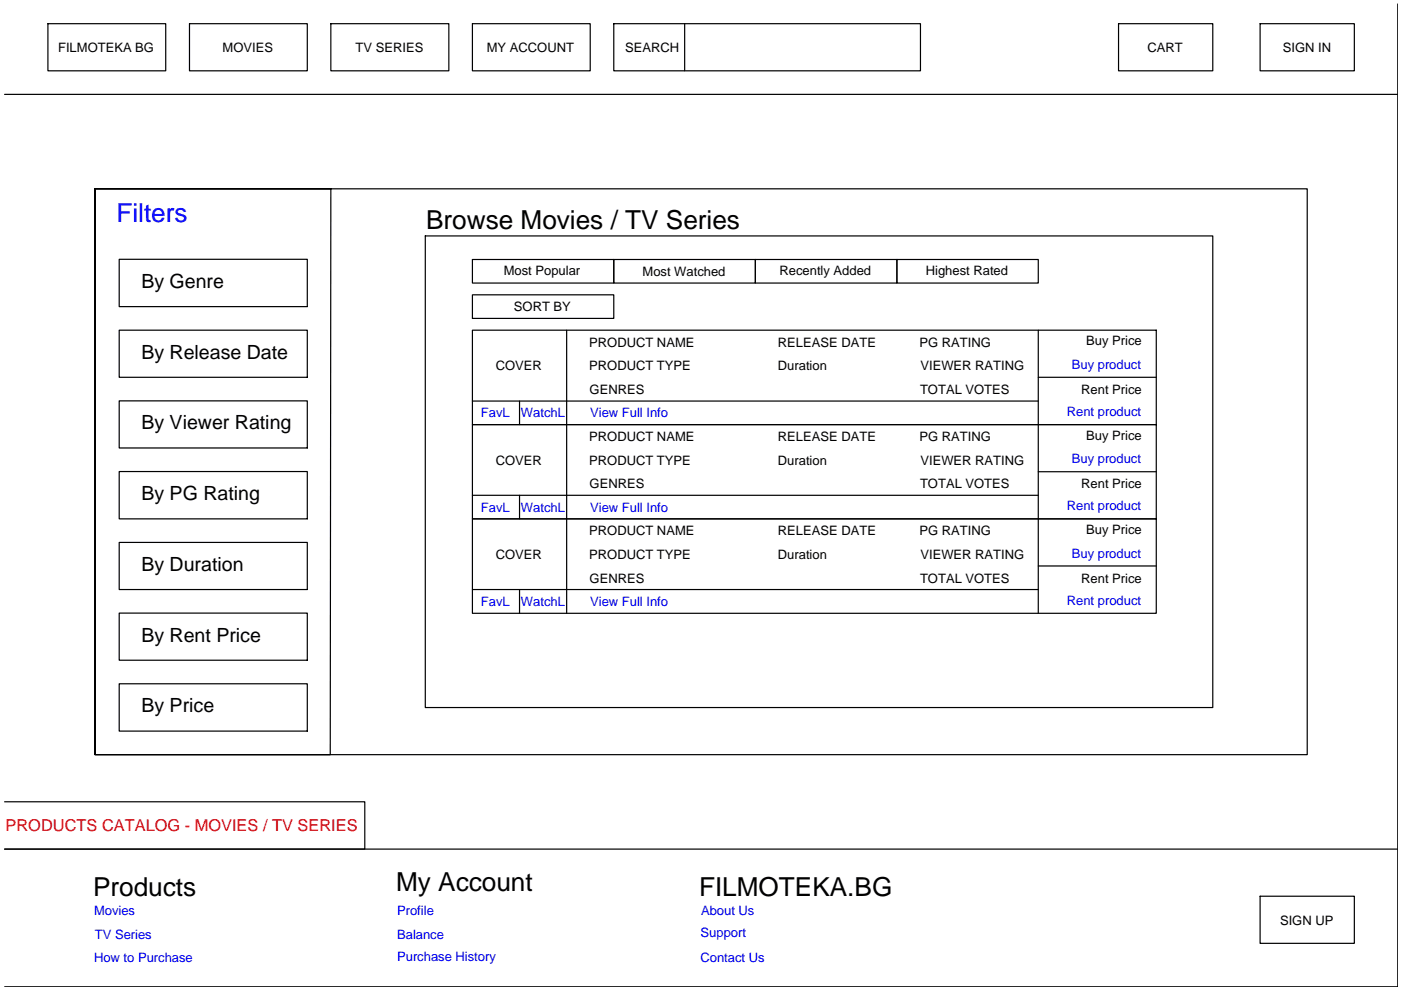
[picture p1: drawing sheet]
<svg xmlns="http://www.w3.org/2000/svg" width="297mm" height="210mm" viewBox="0 0 297 210" stroke-linecap="round" stroke-linejoin="round" font-family="sans-serif">
<defs><g id="words">
<text font-size="5.5" fill="#00f" x="24.7" y="47">Filters</text>
<g font-size="5.5">
<text x="90.3" y="48.5">Browse Movies / TV Series</text>
<text x="19.7" y="189.9">Products</text>
<text x="84" y="188.8">My Account</text>
<text x="148.2" y="189.9">FILMOTEKA.BG</text>
</g>
<g font-size="4.1">
<text x="30" y="61.1">By Genre</text>
<text x="30" y="76.1">By Release Date</text>
<text x="30" y="91">By Viewer Rating</text>
<text x="30" y="106.1">By PG Rating</text>
<text x="30" y="121.1">By Duration</text>
<text x="30" y="136">By Rent Price</text>
<text x="30" y="151">By Price</text>
</g>
<text font-size="3.5" fill="#f00" x="1.2" y="176.3">PRODUCTS CATALOG - MOVIES / TV SERIES</text>
<g font-size="2.8">
<text x="12.3" y="11">FILMOTEKA BG</text>
<text x="47.2" y="11">MOVIES</text>
<text x="75.4" y="11">TV SERIES</text>
<text x="103.2" y="11">MY ACCOUNT</text>
<text x="132.5" y="11">SEARCH</text>
<text x="243.3" y="11">CART</text>
<text x="272" y="11">SIGN IN</text>
<text x="106.8" y="58.2">Most Popular</text>
<text x="136.2" y="58.5">Most Watched</text>
<text x="165.3" y="58.2">Recently Added</text>
<text x="196.3" y="58.2">Highest Rated</text>
<text x="109" y="66">SORT BY</text>
<text x="124.9" y="73.5">PRODUCT NAME</text>
<text x="164.9" y="73.5">RELEASE DATE</text>
<text x="194.9" y="73.5">PG RATING</text>
<text x="230.3" y="73.2">Buy Price</text>
<text x="105.1" y="78.5">COVER</text>
<text x="124.9" y="78.5">PRODUCT TYPE</text>
<text x="125" y="83.5">GENRES</text>
<text x="164.9" y="78.5">Duration</text>
<text x="195.1" y="83.5">TOTAL VOTES</text>
<text x="195.2" y="78.5">VIEWER RATING</text>
<text x="229.2" y="83.5">Rent Price</text>
<text x="124.9" y="93.5">PRODUCT NAME</text>
<text x="164.9" y="93.5">RELEASE DATE</text>
<text x="194.9" y="93.5">PG RATING</text>
<text x="230.3" y="93.2">Buy Price</text>
<text x="105.1" y="98.5">COVER</text>
<text x="124.9" y="98.5">PRODUCT TYPE</text>
<text x="164.9" y="98.5">Duration</text>
<text x="195.2" y="98.5">VIEWER RATING</text>
<text x="125" y="103.5">GENRES</text>
<text x="195.1" y="103.5">TOTAL VOTES</text>
<text x="229.2" y="103.5">Rent Price</text>
<text x="124.9" y="113.5">PRODUCT NAME</text>
<text x="164.9" y="113.5">RELEASE DATE</text>
<text x="194.9" y="113.5">PG RATING</text>
<text x="230.3" y="113.2">Buy Price</text>
<text x="105.1" y="118.5">COVER</text>
<text x="124.9" y="118.5">PRODUCT TYPE</text>
<text x="164.9" y="118.5">Duration</text>
<text x="195.2" y="118.5">VIEWER RATING</text>
<text x="125" y="123.5">GENRES</text>
<text x="195.1" y="123.5">TOTAL VOTES</text>
<text x="229.2" y="123.5">Rent Price</text>
<text x="271.4" y="196">SIGN UP</text>
</g>
<g font-size="2.8" fill="#00f">
<text x="227.2" y="78.2">Buy product</text>
<text x="102" y="88.5">FavL</text>
<text x="110.4" y="88.5">WatchL</text>
<text x="125.1" y="88.5">View Full Info</text>
<text x="226.2" y="88.3">Rent product</text>
<text x="227.2" y="98.2">Buy product</text>
<text x="102" y="108.5">FavL</text>
<text x="110.4" y="108.5">WatchL</text>
<text x="125.1" y="108.5">View Full Info</text>
<text x="226.2" y="108.2">Rent product</text>
<text x="227.2" y="118.2">Buy product</text>
<text x="102" y="128.5">FavL</text>
<text x="110.4" y="128.5">WatchL</text>
<text x="125.1" y="128.5">View Full Info</text>
<text x="226.2" y="128.3">Rent product</text>
<text x="19.9" y="194">Movies</text>
<text x="84.2" y="194">Profile</text>
<text x="148.6" y="194">About Us</text>
<text x="19.9" y="204">How to Purchase</text>
<text x="20.1" y="199">TV Series</text>
<text x="84.2" y="199">Balance</text>
<text x="84.2" y="203.7">Purchase History</text>
<text x="148.5" y="204">Contact Us</text>
<text x="148.5" y="198.7">Support</text>
</g>
</g></defs>
<!-- layer: 0 -->
<g fill="none" stroke="#000" stroke-width=".25">
<path d="M10.2 5h24.9v10h-24.9zM40.2 5h25v10h-25zM70.1 5h25.1v10h-25.1zM100.2 5h24.9v10h-24.9zM130.1 5h65.1v10h-65.1zM145.2 5v10M237.2 5h19.9v10h-19.9zM267.2 5h19.9v10h-19.9zM1 20h295.3M20.2 40v120h49.8l.1-120h-49.9h257v120h-257zM25.3 55h39.9v10h-39.9zM90.2 50h166.9v100h-166.9z"/>
<path d="M100.2 55h29.9v5h-29.9zM130.1 55h30v5h-30zM160.1 55h30.1v5h-30.1zM190.2 55h29.9v5h-29.9zM25.3 70h39.9v10h-39.9zM100.2 70h145v20h-145zM100.2 62.5h29.9v5h-29.9zM120.1 70v60M220.1 80h25.1M220.1 70v60M25.3 100h39.9v10h-39.9zM25.3 85h39.9v10h-39.9z"/>
<path d="M100.2 90h145v20h-145zM100.2 85h119.9M110.2 85v5M25.3 115h39.9v10h-39.9zM100.2 110h145v20h-145zM100.2 105h119.9M110.2 105v5M220.1 100h25.1M25.3 130h39.9v10h-39.9zM100.2 125h119.9M110.2 125v5M220.1 120h25.1"/>
<path d="M25.3 145h39.9v10h-39.9zM1 170h76.3v10h-76.3h295.3M267.2 190h19.9v10h-19.9z"/>
</g>
<path d="M296.3 .8v208.4h-295.3" fill="none" stroke="#000" stroke-width=".21"/>
<use href="#words"/>
</svg>
